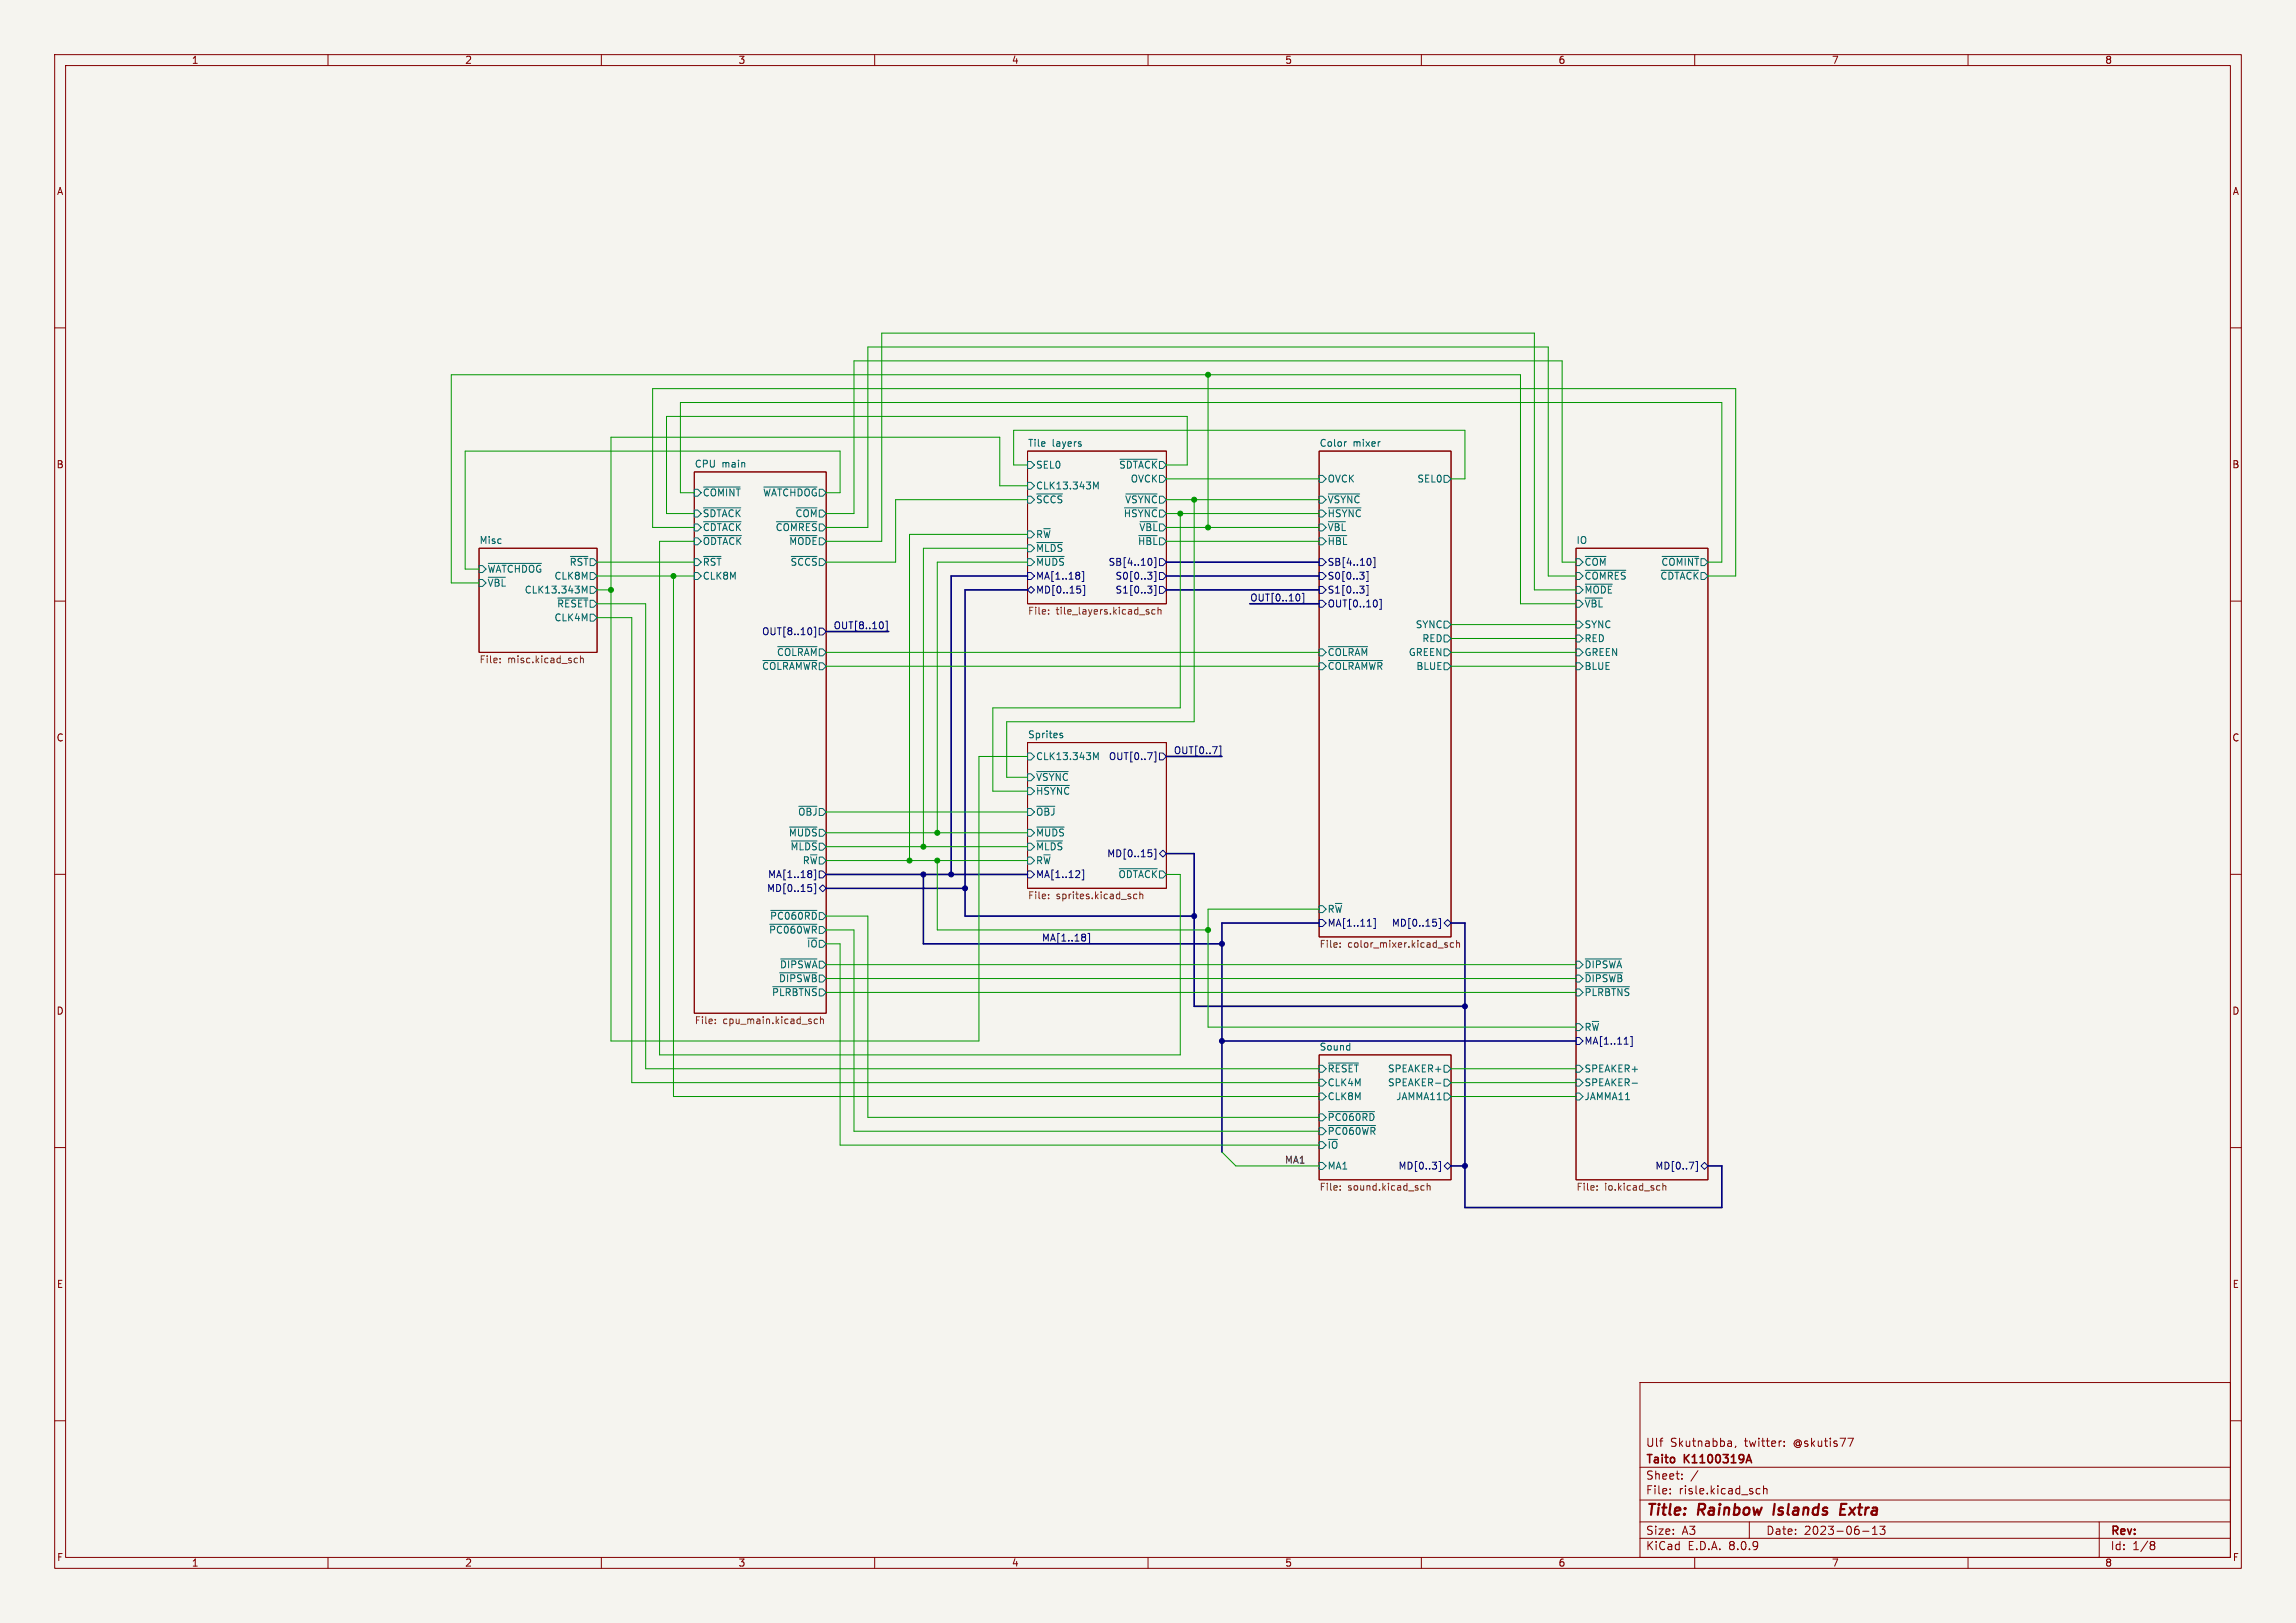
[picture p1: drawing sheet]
<svg xmlns="http://www.w3.org/2000/svg" width="420mm" height="297mm" viewBox="0 0 420 297" stroke-linecap="round" stroke-linejoin="round" font-family="sans-serif">
<defs><g id="words">
<g font-size="2.8" fill="#840000">
<text x="301" y="277.9">Title:</text>
<text x="310.6" y="277.9">Rainbow</text>
<text x="325.3" y="277.9">Islands</text>
<text x="338.2" y="277.9">Extra</text>
</g>
<g font-size="2.1" fill="#840000">
<text x="301" y="268.2">Taito</text>
<text x="301" y="265">Ulf</text>
<text x="305.5" y="265">Skutnabba,</text>
<text x="308.2" y="268.2">K1100319A</text>
<text x="319.2" y="265">twitter:</text>
<text x="328.2" y="265">@skutis77</text>
<text x="301" y="273.7">File:</text>
<text x="301" y="271">Sheet:</text>
<text x="307.1" y="273.7">risle.kicad_sch</text>
<text x="301" y="281.1">Size:</text>
<text x="307.6" y="281.1">A3</text>
<text x="323" y="281.1">Date:</text>
<text x="330" y="281.1">2023-06-13</text>
<text x="386" y="281.3">Rev:</text>
<text x="301" y="283.9">KiCad</text>
<text x="308.7" y="283.9">E.D.A.</text>
<text x="316.3" y="283.9">8.0.9</text>
<text x="386" y="283.9">Id:</text>
<text x="390.1" y="283.9">1/8</text>
</g>
<g font-size="1.8" fill="#840000">
<text x="35" y="11.9">1</text>
<text x="85" y="11.9">2</text>
<text x="135" y="11.9">3</text>
<text x="185" y="11.9">4</text>
<text x="235" y="11.9">5</text>
<text x="285" y="11.9">6</text>
<text x="335" y="11.9">7</text>
<text x="385" y="11.9">8</text>
<text x="10.3" y="35.9">A</text>
<text x="408.3" y="35.9">A</text>
<text x="10.3" y="85.9">B</text>
<text x="408.2" y="85.9">B</text>
<text x="10.3" y="135.9">C</text>
<text x="408.2" y="135.9">C</text>
<text x="10.3" y="185.9">D</text>
<text x="408.2" y="185.9">D</text>
<text x="10.3" y="235.9">E</text>
<text x="408.3" y="235.9">E</text>
<text x="10.3" y="285.9">F</text>
<text x="35" y="286.9">1</text>
<text x="85" y="286.9">2</text>
<text x="135" y="286.9">3</text>
<text x="185" y="286.9">4</text>
<text x="235" y="286.9">5</text>
<text x="285" y="286.9">6</text>
<text x="335" y="286.9">7</text>
<text x="385" y="286.9">8</text>
<text x="408.3" y="285.9">F</text>
</g>
<g font-size="1.8" fill="#006464">
<text x="188" y="81.8">Tile</text>
<text x="192.5" y="81.8">layers</text>
<text x="241.3" y="81.8">Color</text>
<text x="247.5" y="81.8">mixer</text>
<text x="127" y="85.6">CPU</text>
<text x="132" y="85.6">main</text>
<text x="189.4" y="86">SEL0</text>
<text x="189.4" y="89.8">CLK13.343M</text>
<text x="204.6" y="86">~{SDTACK}</text>
<text x="206.7" y="88.5">OVCK</text>
<text x="242.8" y="88.5">OVCK</text>
<text x="259.2" y="88.5">SEL0</text>
<text x="128.5" y="94.8">~{SDTACK}</text>
<text x="128.5" y="91">~{COMINT}</text>
<text x="139.5" y="91">~{WATCHDOG}</text>
<text x="145.4" y="94.8">~{COM}</text>
<text x="189.4" y="92.3">~{SCCS}</text>
<text x="205.5" y="94.8">~{HSYNC}</text>
<text x="205.7" y="92.3">~{VSYNC}</text>
<text x="242.8" y="92.3">~{VSYNC}</text>
<text x="242.8" y="94.8">~{HSYNC}</text>
<text x="87.6" y="99.6">Misc</text>
<text x="128.5" y="99.9">~{ODTACK}</text>
<text x="128.5" y="97.4">~{CDTACK}</text>
<text x="141.8" y="97.4">~{COMRES}</text>
<text x="144.3" y="99.9">~{MODE}</text>
<text x="189.4" y="98.7">R~{W}</text>
<text x="189.4" y="101.2">~{MLDS}</text>
<text x="208.1" y="99.9">~{HBL}</text>
<text x="208.3" y="97.4">~{VBL}</text>
<text x="242.8" y="99.9">~{HBL}</text>
<text x="242.8" y="97.4">~{VBL}</text>
<text x="288.3" y="99.6">IO</text>
<text x="89.1" y="105">~{WATCHDOG}</text>
<text x="89.1" y="107.5">~{VBL}</text>
<text x="101.3" y="106.3">CLK8M</text>
<text x="104.1" y="103.7">~{RST}</text>
<text x="128.5" y="106.3">CLK8M</text>
<text x="128.5" y="103.7">~{RST}</text>
<text x="144.5" y="103.7">~{SCCS}</text>
<text x="189.4" y="103.7">~{MUDS}</text>
<text x="289.8" y="106.3">~{COMRES}</text>
<text x="289.8" y="103.7">~{COM}</text>
<text x="303.6" y="106.3">~{CDTACK}</text>
<text x="303.8" y="103.7">~{COMINT}</text>
<text x="95.9" y="108.8">CLK13.343M</text>
<text x="101.3" y="113.9">CLK4M</text>
<text x="101.8" y="111.4">~{RESET}</text>
<text x="289.8" y="111.4">~{VBL}</text>
<text x="289.8" y="108.8">~{MODE}</text>
<text x="258.9" y="115.2">SYNC</text>
<text x="260.1" y="117.7">RED</text>
<text x="289.8" y="117.7">RED</text>
<text x="289.8" y="115.2">SYNC</text>
<text x="139.3" y="122.8">~{COLRAMWR}</text>
<text x="142" y="120.2">~{COLRAM}</text>
<text x="242.8" y="120.2">~{COLRAM}</text>
<text x="242.8" y="122.8">~{COLRAMWR}</text>
<text x="257.6" y="120.2">GREEN</text>
<text x="259" y="122.8">BLUE</text>
<text x="289.8" y="120.2">GREEN</text>
<text x="289.8" y="122.8">BLUE</text>
<text x="188" y="135.2">Sprites</text>
<text x="189.4" y="139.3">CLK13.343M</text>
<text x="189.4" y="143.1">~{VSYNC}</text>
<text x="145.9" y="149.5">~{OBJ}</text>
<text x="189.4" y="145.6">~{HSYNC}</text>
<text x="189.4" y="149.5">~{OBJ}</text>
<text x="144.2" y="153.3">~{MUDS}</text>
<text x="144.5" y="155.8">~{MLDS}</text>
<text x="189.4" y="155.8">~{MLDS}</text>
<text x="189.4" y="153.3">~{MUDS}</text>
<text x="146.7" y="158.3">R~{W}</text>
<text x="204.5" y="160.9">~{ODTACK}</text>
<text x="140.6" y="171">~{PC060WR}</text>
<text x="140.8" y="168.5">~{PC060RD}</text>
<text x="147.5" y="173.6">~{IO}</text>
<text x="142.4" y="179.9">~{DIPSWB}</text>
<text x="142.6" y="177.4">~{DIPSWA}</text>
<text x="289.8" y="179.9">~{DIPSWB}</text>
<text x="289.8" y="177.4">~{DIPSWA}</text>
<text x="141.1" y="182.5">~{PLRBTNS}</text>
<text x="289.8" y="182.5">~{PLRBTNS}</text>
<text x="241.3" y="192.3">Sound</text>
<text x="242.8" y="196.4">~{RESET}</text>
<text x="253.8" y="196.4">SPEAKER+</text>
<text x="289.8" y="196.4">SPEAKER+</text>
<text x="242.8" y="199">CLK4M</text>
<text x="242.8" y="201.5">CLK8M</text>
<text x="253.8" y="199">SPEAKER-</text>
<text x="255.3" y="201.5">JAMMA11</text>
<text x="289.8" y="199">SPEAKER-</text>
<text x="289.8" y="201.5">JAMMA11</text>
<text x="242.8" y="207.9">~{PC060WR}</text>
<text x="242.8" y="205.3">~{PC060RD}</text>
<text x="242.8" y="214.2">MA1</text>
<text x="242.8" y="210.4">~{IO}</text>
</g>
<g font-size="1.8" fill="#000084">
<text x="189.4" y="106.3">MA[1..18]</text>
<text x="202.7" y="103.7">SB[4..10]</text>
<text x="204" y="106.3">S0[0..3]</text>
<text x="242.8" y="106.3">S0[0..3]</text>
<text x="242.8" y="103.7">SB[4..10]</text>
<text x="189.4" y="108.8">MD[0..15]</text>
<text x="204" y="108.8">S1[0..3]</text>
<text x="228.6" y="110.1">OUT[0..10]</text>
<text x="242.8" y="111.4">OUT[0..10]</text>
<text x="242.8" y="108.8">S1[0..3]</text>
<text x="139.3" y="116.4">OUT[8..10]</text>
<text x="152.4" y="115.2">OUT[8..10]</text>
<text x="202.7" y="139.3">OUT[0..7]</text>
<text x="214.6" y="138.1">OUT[0..7]</text>
<text x="140.4" y="160.9">MA[1..18]</text>
<text x="189.4" y="158.3">R~{W}</text>
<text x="189.4" y="160.9">MA[1..12]</text>
<text x="202.4" y="157.1">MD[0..15]</text>
<text x="140.2" y="163.4">MD[0..15]</text>
<text x="242.8" y="167.2">R~{W}</text>
<text x="190.5" y="172.4">MA[1..18]</text>
<text x="242.8" y="169.8">MA[1..11]</text>
<text x="254.5" y="169.8">MD[0..15]</text>
<text x="289.8" y="188.8">R~{W}</text>
<text x="289.8" y="191.4">MA[1..11]</text>
<text x="255.7" y="214.2">MD[0..3]</text>
<text x="302.7" y="214.2">MD[0..7]</text>
</g>
<g font-size="1.8" fill="#725600">
<text x="188" y="112.8">File:</text>
<text x="193.2" y="112.8">tile_layers.kicad_sch</text>
<text x="87.6" y="121.7">File:</text>
<text x="92.9" y="121.7">misc.kicad_sch</text>
<text x="188" y="164.9">File:</text>
<text x="193.2" y="164.9">sprites.kicad_sch</text>
<text x="241.3" y="173.8">File:</text>
<text x="246.5" y="173.8">color_mixer.kicad_sch</text>
<text x="127" y="187.7">File:</text>
<text x="132.2" y="187.7">cpu_main.kicad_sch</text>
<text x="241.3" y="218.2">File:</text>
<text x="246.5" y="218.2">sound.kicad_sch</text>
<text x="288.3" y="218.2">File:</text>
<text x="293.5" y="218.2">io.kicad_sch</text>
</g>
<text font-size="1.8" fill="#0f0f0f" x="234.9" y="213">MA1</text>
</g></defs>
<path d="M0 0h420v297h-420z" fill="#f5f4ef" stroke="#f5f4ef" stroke-width=".18"/>
<g fill="none" stroke="#840000" stroke-width=".18">
<path d="M10 10h400v277h-400zM12 12h396v273h-396zM60 10v2M110 10v2M160 10v2M210 10v2M260 10v2M310 10v2M360 10v2M10 60h2M408 60h2M127 86.4h24.1v99h-24.1z"/>
<path d="M188 82.6h25.4v27.9h-25.4zM241.3 82.6h24.1v88.9h-24.1zM10 110h2M87.6 100.3h21.6v19.1h-21.6zM288.3 100.3h24.1v115.6h-24.1zM408 110h2M188 135.9h25.4v26.7h-25.4zM10 160h2M408 160h2M241.3 193h24.1v22.9h-24.1zM10 210h2M408 210h2"/>
<path d="M300 253h108v32h-108zM10 260h2M300 278.5h108M300 274.5h108M300 268.5h108M305.5 273.2v.2M305.5 272.5v.1M307.7 270.5v.2M307.7 269.8v.1M310.6 269.1l-1.3 1.9M316.5 263.7l.2 .2v.8M316.7 264.6l-.1 .1"/>
<path d="M316.7 264l-.1 .1M317.5 264.6l-.1 .3M320 278.5v3M321.3 273.2l.2 .2 .4-.1M321.9 272.5l-.4-.1-.2 .1M322.6 272.5l.2-.1 .4 .1v.9M322.6 271.9v1.5M325.7 263.7h.2M326.4 264.5v.2M326.4 263.8v.1M338 263.2h1l-.6 1.5M342.5 279.7l.4-.4v1.5"/>
<path d="M343.9 279.3h.9l-.5 .6 .4 .1v.6l-.2 .2h-.4l-.2-.2M384 278.5v6.5M408 260h2M60 285v2M110 285v2M160 285v2M210 285v2M260 285v2M300 281.5h108M310 285v2M340.7 280.2h1.2M342.5 280.8h.9"/>
<path d="M360 285v2M393.6 282.1l.4 .1 .2 .2-.3 .3M393.6 282.7h.3M393.9 282.7l.2 .2 .1 .4-.2 .2-.4 .1"/>
</g>
<path d="M324.6 275.2l-.2 2M336.7 276.2h.7M337.8 275.2h-1l-.2 2h.9" fill="none" stroke="#840000" stroke-width=".4"/>
<path d="M319.5 267.3h.8M319.9 266.2l.5 1.5" fill="none" stroke="#840000" stroke-width=".3"/>
<g fill="none" stroke="#000084" stroke-width=".18">
<path d="M148.4 115.1v.8M148.9 114.8h.3v1.8h-.3M149.9 114.9h.6l.6 .7-.6 .6h-.6zM161.5 114v.8M162 113.7h.3v1.8h-.3M188 104.8h.6l.6 .6-.6 .6h-.6zM188 108l.6-.7 .6 .7-.6 .6zM197 107.3h.6M197.4 104.8v.3M197.4 105.4v.5M197.6 107.8l.1 .2-.1 .5M197.9 104.6h.3v1.8h-.3"/>
<path d="M198.1 107.1h.3v1.9h-.3M209.9 104.7h.8l-.4 .5M209.9 107.3h.8l-.4 .4M210.4 102.2a.79 .79 0 0 1 0 1.2M210.5 105.2l.2 .2v.3l-.2 .3M210.5 107.7l.2 .3v.3l-.2 .2M211.1 104.6h.3v1.8h-.3M211.1 102.1h.3v1.8h-.3M211.1 107.1h.3v1.9h-.3M212.1 102.2h.6l.7 .7-.7 .6h-.6zM212.1 104.8h.6l.7 .6-.7 .6h-.6zM212.1 107.3h.6l.7 .7-.7 .6h-.6z"/>
<path d="M237.7 108.9v.8M238.2 108.6h.3v1.8h-.3M241.3 104.8h.6l.7 .6-.7 .6h-.6zM241.3 109.9h.6l.7 .6-.7 .6h-.6zM241.3 102.2h.6l.7 .7-.7 .6h-.6zM241.3 107.3h.6l.7 .7-.7 .6h-.6zM248.7 104.7h.8l-.4 .5M248.7 107.3h.8l-.4 .4M249.3 105.2l.2 .2v.3l-.2 .3M249.3 107.7l.2 .3v.3l-.2 .2M249.9 107.1h.3v1.9h-.3M250.2 104.6v1.8h-.3"/>
<path d="M250.5 102.2a.79 .79 0 0 1 0 1.2M251.2 102.1h.3v1.8h-.3M251.9 110v.8M252.4 109.7h.3v1.8h-.3M211.1 137.6h.3v1.8h-.3M212.1 137.8h.6l.7 .6-.7 .7h-.6zM223 136.5h.3v1.8h-.3M148.4 159.5v.3M148.4 160v.5M149.2 159.2v1.8h-.3M149.9 159.4h.6l.6 .6-.6 .7h-.6zM188 159.4h.6l.6 .6-.6 .7h-.6z"/>
<path d="M197.4 159.5v.4M197.9 159.2h.3v1.8h-.3M210 155.5h.7M210.6 156.1l.1 .1-.1 .5M211.1 155.4h.3v1.8h-.3M212.1 156.2l.6-.6 .7 .6-.7 .6zM147.8 161.9h.6M148.4 162.4l.1 .2-.1 .5M148.9 161.7h.3v1.9h-.3M149.9 162.6l.6-.7 .6 .7-.6 .6zM196.7 160.6h.8M198.5 171.1v.3"/>
<path d="M198.5 171.6v.5M199 170.8h.3v1.8h-.3M241.3 168.3h.6l.7 .6-.7 .6h-.6zM250.1 169.5h.7M251.3 168.1h.3v1.8h-.3M262.1 168.2h.6M262.7 168.8l.1 .1-.1 .5M263.2 168.1h.3v1.8h-.3M264.2 168.9l.6-.6 .6 .6-.6 .6zM288.3 189.9h.6l.7 .6-.7 .6h-.6zM297.1 191.1h.7M298.3 189.7h.3v1.8h-.3"/>
<path d="M263.2 212.5h.3v1.9h-.3M264.2 213.4l.6-.7 .6 .7-.6 .6zM310.2 212.5h.3v1.9h-.3M311.1 213.4l.7-.7 .6 .7-.6 .6z"/>
</g>
<g fill="none" stroke="#006464" stroke-width=".18">
<path d="M127 98.4h.6l.7 .7-.7 .6h-.6zM127 93.3h.6l.7 .7-.7 .6h-.6zM127 95.9h.6l.7 .6-.7 .7h-.6zM127 89.5h.6l.7 .7-.7 .6h-.6zM128.7 95.5h6.9M128.7 92.9h6.8M128.7 98h6.9M128.7 89.1h6.7M139.7 89.1h9.7M142 95.5h7.4M144.5 98h4.9M145.6 92.9h3.8"/>
<path d="M188 97.2h.6l.6 .6-.6 .6h-.6zM188 99.7h.6l.6 .6-.6 .7h-.6zM188 90.8h.6l.6 .6-.6 .7h-.6zM188 84.5h.6l.6 .6-.6 .6h-.6zM188 88.3h.6l.6 .6-.6 .6h-.6zM189.6 90.4h4.8M189.6 99.3h4.8M190.9 96.7h1.2M197.6 81.3l.2 .1-.2 .3M197.6 80.8l.1 .1M200 88.2l.5 .9 .4-.9v1.3M204.9 84h6.8"/>
<path d="M205.7 92.9h6M205.9 90.4h5.8M208.3 98h3.4M208.5 95.5h3.2M212.1 87h.6l.7 .6-.7 .7h-.6zM241.3 90.8h.6l.7 .6-.7 .7h-.6zM241.3 93.3h.6l.7 .7-.7 .6h-.6zM241.3 98.4h.6l.7 .7-.7 .6h-.6zM241.3 87h.6l.7 .6-.7 .7h-.6zM241.3 95.9h.6l.7 .6-.7 .7h-.6zM243 95.5h3.1M243 92.9h6"/>
<path d="M243 98h3.4M243 90.4h5.7M246.3 80.8l-.2 .1M252.3 80.8h.2M264.2 87h.6l.6 .6-.6 .7h-.6zM87.6 103.5h.7l.6 .6-.6 .7h-.7zM87.6 106h.7l.6 .7-.6 .6h-.7zM89.3 103.1h9.7M89.3 105.6h3.2M102 109.4h5.5M104.3 101.8h3.2M106.5 107.3l.4 .9 .5-.9v1.2"/>
<path d="M107.9 107.3h.7l.6 .7-.6 .6h-.7zM107.9 112.4h.7l.6 .6-.6 .7h-.7zM107.9 104.8h.7l.6 .6-.6 .6h-.7zM127 104.8h.6l.7 .6-.7 .6h-.6zM127 102.2h.6l.7 .7-.7 .6h-.6zM128.7 101.8h3.2M142.3 118.3h7.1M144.7 101.8h4.7M188 102.2h.6l.6 .7-.6 .6h-.6zM189.6 101.8h5.1M241.3 118.7h.6l.7 .7-.7 .6h-.6zM243 118.3h7.2"/>
<path d="M264.2 113.7h.6l.6 .6-.6 .6h-.6zM264.2 116.2h.6l.6 .6-.6 .7h-.6zM264.2 118.7h.6l.6 .7-.6 .6h-.6zM288.3 104.8h.6l.7 .6-.7 .6h-.6zM288.3 102.2h.6l.7 .7-.7 .6h-.6zM288.3 109.9h.6l.7 .6-.7 .6h-.6zM288.3 107.3h.6l.7 .7-.7 .6h-.6zM288.3 118.7h.6l.7 .7-.7 .6h-.6zM288.3 116.2h.6l.7 .6-.7 .7h-.6zM288.3 113.7h.6l.7 .6-.7 .6h-.6zM290 101.8h3.8M290 104.4h7.4"/>
<path d="M290 109.4h3.1M290 106.9h4.9M303.9 104.4h6.8M304 101.8h6.7M139.5 120.9h9.9M188 137.8h.6l.6 .6-.6 .7h-.6zM193.9 134.5l.5 .3-.1 .2h-.3M193.9 134.2h.4M200 137.7l.5 .9 .4-.9v1.3M241.3 121.3h.6l.7 .6-.7 .7h-.6zM243 120.9h9.9M264.2 121.3h.6l.6 .6-.6 .7h-.6z"/>
<path d="M288.3 121.3h.6l.7 .6-.7 .7h-.6zM144.4 151.4h5M144.7 153.9h4.7M146.1 147.5h3.3M188 144.1h.6l.6 .7-.6 .6h-.6zM188 154.3h.6l.6 .6-.6 .7h-.6zM188 148h.6l.6 .6-.6 .6h-.6zM188 156.8h.6l.6 .7-.6 .6h-.6zM188 151.8h.6l.6 .6-.6 .6h-.6zM188 141.6h.6l.6 .6-.6 .7h-.6zM189.6 147.5h3.4M189.6 153.9h4.8"/>
<path d="M189.6 151.4h5.1M189.6 143.7h6M189.6 141.2h5.8M204.7 159h7M140.8 169.1h8.6M141 166.6h8.4M142.6 178h6.8M142.8 175.5h6.6M241.3 165.7h.6l.7 .7-.7 .6h-.6zM244.3 165.3h1.2M288.3 178.4h.6l.7 .7-.7 .6h-.6zM288.3 175.9h.6l.7 .6-.7 .7h-.6z"/>
<path d="M290 175.5h6.6M290 178h6.8M141.4 180.6h8M241.3 197.5h.6l.7 .6-.7 .7h-.6zM241.3 194.9h.6l.7 .7-.7 .6h-.6zM243 194.5h5.5M262.6 198.2h1M264.2 197.5h.6l.6 .6-.6 .7h-.6zM264.2 194.9h.6l.6 .7-.6 .6h-.6zM288.3 187.3h.6l.7 .7-.7 .6h-.6zM288.3 197.5h.6l.7 .6-.7 .7h-.6zM288.3 194.9h.6l.7 .7-.7 .6h-.6z"/>
<path d="M288.3 181h.6l.7 .6-.7 .6h-.6zM290 180.6h8.1M291.2 186.9h1.2M298.6 198.2h.9M241.3 212.7h.6l.7 .7-.7 .6h-.6zM241.3 200h.6l.7 .7-.7 .6h-.6zM241.3 206.4h.6l.7 .6-.7 .6h-.6zM241.3 203.8h.6l.7 .7-.7 .6h-.6zM241.3 208.9h.6l.7 .7-.7 .6h-.6zM243 206h8.6M243 203.4h8.4M264.2 200h.6l.6 .7-.6 .6h-.6z"/>
<path d="M288.3 200h.6l.7 .7-.7 .6h-.6z"/>
</g>
<g fill="none" stroke="#725600" stroke-width=".18">
<path d="M191.8 111.6v.1M191.8 112.3v.1M209.8 112h.3l.1 .2-.2 .2h-.2M209.8 111.6h.3M211.3 111.6h-.4l-.2 .2 .1 .5h.5M211.8 111.7l.2-.1h.3l.1 .8M211.8 111.1v1.3M91.5 121.2v.1M91.5 120.5v.1M105.3 120.4l.3 .1M105.6 121.2l-.3 .1M106.2 120.6l.2-.2 .3 .1v.8"/>
<path d="M106.2 120v1.3M191.8 164.3v.2M191.8 163.7v.1M208 163.7l-.4-.1-.2 .3 .1 .5h.5M208.5 163.7l.2-.1 .3 .1v.8M208.5 163.2v1.3M245.1 172.6v.1M245.1 173.2v.2M264.4 172.9l.3 .1 .1 .2-.2 .2h-.2M264.4 172.5l.3 .1M265.9 172.6l-.4-.1-.2 .3 .1 .5h.5M266.4 172.6l.2-.1 .3 .1 .1 .8"/>
<path d="M266.4 172.1v1.3M130.8 187.2v.1M130.8 186.5v.2M149.5 186.5h-.3l-.3 .2 .2 .6h.4M150.1 186.6l.2-.1h.3v.8M150.1 186.1v1.2M245.1 217.7v.1M245.1 217v.1M260.1 217h.4M260.5 217.7l-.4 .1M261.1 217.1l.1-.1h.3l.1 .8M261.1 216.5v1.3"/>
<path d="M292.1 217.7v.1M292.1 217v.1M304.2 217.1l.2-.1h.3v.8M304.2 216.5v1.3"/>
</g>
<g fill="none" stroke="#000084" stroke-width=".3">
<path d="M151.1 115.6h11.5M188 108h-11.5v59.6h41.9M188 105.4h-14v54.6M213.4 105.4h27.9M213.4 108h27.9M213.4 102.9h27.9M228.6 110.5h12.7M213.4 138.4h10.1M213.4 156.2h5v28h49.6M151.1 162.6h25.4M151.1 160h36.9M168.9 160v12.7h54.6"/>
<path d="M241.3 168.9h-17.8v41.9M265.4 168.9h2.6v52.1h47v-7.6h-2.6M223.5 190.5h64.8M265.4 213.4h2.6"/>
</g>
<g fill="none" stroke="#009600" stroke-width=".18">
<path d="M221 68.6v27.9M127 90.2h-2.5v-16.5h190.5v29.2h-2.6M127 96.5h-7.6v-25.4h198.1v34.3h-5.1M127 99.1h-6.4v93.9h95.3v-33h-2.5M151.1 94h5.1v-28h129.5v36.9h2.6M151.1 96.5h7.6v-33h124.5v41.9h5.1M151.1 99.1h10.2v-38.1h119.4v47h7.6M151.1 90.2h2.6v-7.6h-68.6v21.5h2.5M188 91.4h-24.2v11.5h-12.7M188 97.8h-21.6v59.7M188 85.1h-2.6v-6.4h82.6v8.9h-2.6M188 88.9h-5.1v-8.9h-71.1v110.5h67.3v-52.1h8.9"/>
<path d="M213.4 99.1h27.9M213.4 91.4h27.9M213.4 87.6h27.9M213.4 96.5h27.9M213.4 85.1h3.8v-8.9h-95.3v17.8h5.1M213.4 94h27.9M215.9 94v35.5h-34.3v15.3h6.4M218.4 91.4v40.7h-34.3v10.1h3.9M87.6 106.7h-5.1v-38.1h195.6v41.9h10.2M109.2 102.9h17.8M109.2 108h2.6M109.2 110.5h8.9v85.1h123.2"/>
<path d="M109.2 105.4h17.8M109.2 113h6.4v85.1h125.7M123.2 105.4v95.3h118.1M151.1 119.4h90.2M188 102.9h-16.6v49.5M188 100.3h-19.1v54.6M265.4 119.4h22.9M265.4 114.3h22.9M265.4 116.8h22.9M151.1 121.9h90.2M265.4 121.9h22.9M151.1 154.9h36.9"/>
<path d="M151.1 157.5h36.9M151.1 152.4h36.9M151.1 148.6h36.9M171.4 157.5v12.7h49.6M151.1 167.6h7.6v36.9h82.6M151.1 170.2h5.1v36.8h85.1M151.1 172.7h2.6v36.9h87.6M151.1 179.1h137.2M151.1 176.5h137.2M241.3 166.4h-20.3v21.6h67.3M151.1 181.6h137.2M265.4 195.6h22.9"/>
<path d="M265.4 198.1h22.9M223.5 210.8l2.6 2.6h15.2M265.4 200.7h22.9"/>
</g>
<g fill="#000084" stroke="#000084" stroke-width=".18">
<circle cx="218.4" cy="167.6" r=".46"/>
<circle cx="223.5" cy="190.5" r=".46"/>
<circle cx="268" cy="213.4" r=".46"/>
<circle cx="223.5" cy="172.7" r=".46"/>
<circle cx="268" cy="184.2" r=".46"/>
<circle cx="176.5" cy="162.6" r=".46"/>
<circle cx="168.9" cy="160" r=".46"/>
<circle cx="174" cy="160" r=".46"/>
</g>
<g fill="#009600" stroke="#009600" stroke-width=".18">
<circle cx="221" cy="170.2" r=".46"/>
<circle cx="171.4" cy="157.5" r=".46"/>
<circle cx="171.4" cy="152.4" r=".46"/>
<circle cx="123.2" cy="105.4" r=".46"/>
<circle cx="111.8" cy="108" r=".46"/>
<circle cx="221" cy="96.5" r=".46"/>
<circle cx="221" cy="68.6" r=".46"/>
<circle cx="215.9" cy="94" r=".46"/>
<circle cx="218.4" cy="91.4" r=".46"/>
<circle cx="168.9" cy="154.9" r=".46"/>
<circle cx="166.4" cy="157.5" r=".46"/>
</g>
<use href="#words"/>
</svg>
